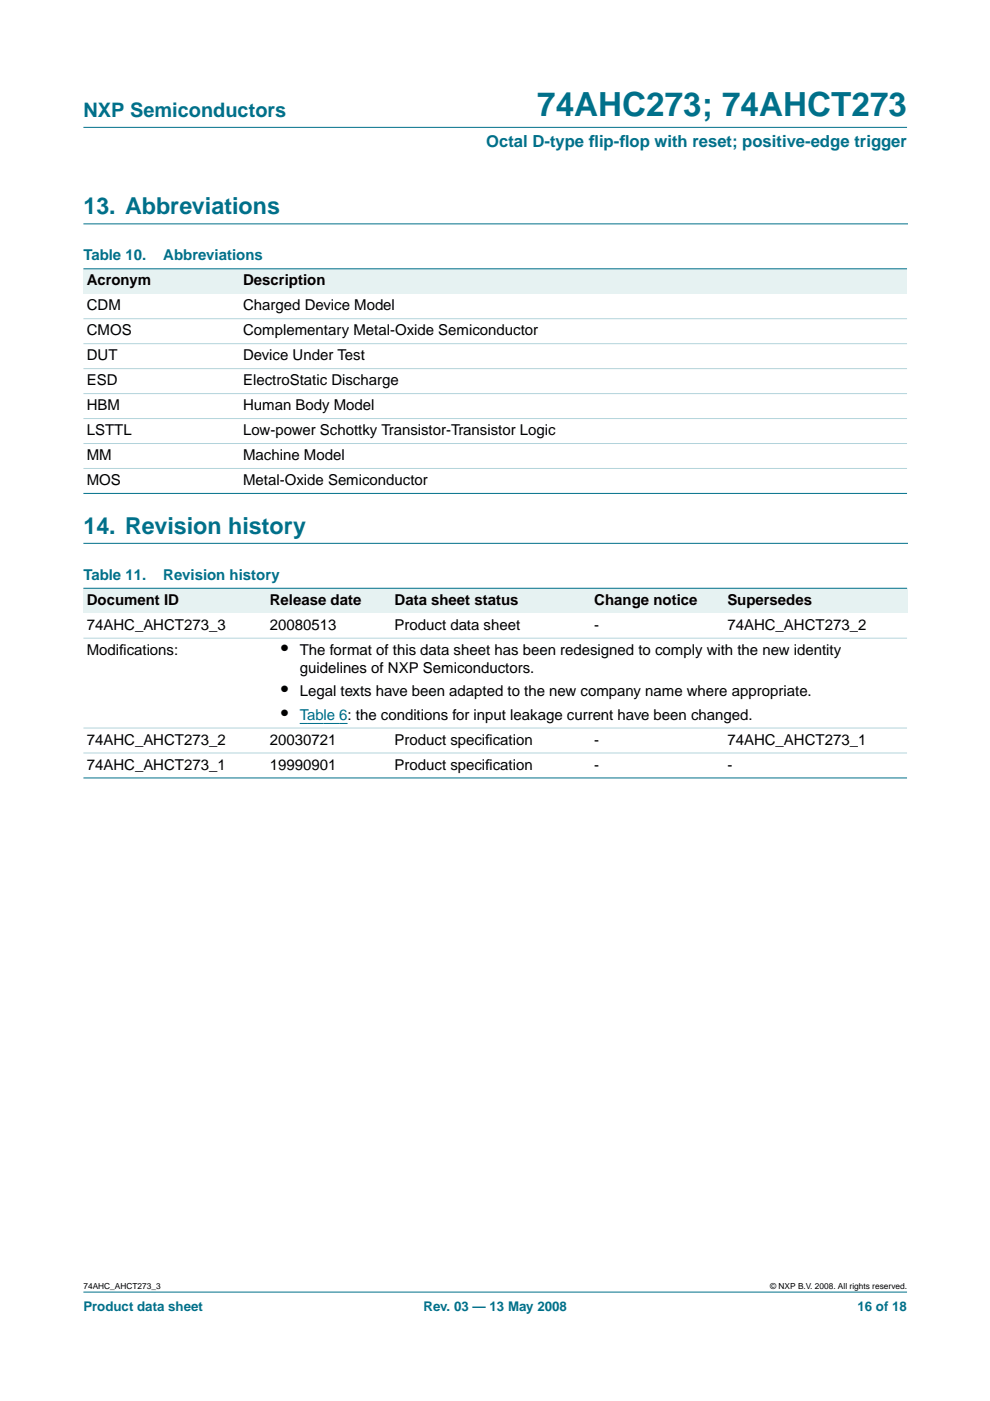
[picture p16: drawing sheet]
<svg xmlns="http://www.w3.org/2000/svg" width="210mm" height="297mm" viewBox="0 0 210 297" stroke-linecap="round" stroke-linejoin="round" font-family="sans-serif">
<defs><g id="words">
<text font-size="7.1" fill="#00708a" x="113.9" y="24.7">74AHC273; 74AHCT273</text>
<g font-size="4.9" fill="#00708a">
<text x="17.7" y="45.5">13. Abbreviations</text>
<text x="17.7" y="113.2">14. Revision history</text>
</g>
<text font-size="4.2" fill="#00708a" x="17.7" y="24.9">NXP Semiconductors</text>
<g font-size="4.2">
<text x="59.6" y="138.8">•</text>
<text x="59.6" y="147.7">•</text>
<text x="59.6" y="152.6">•</text>
</g>
<g font-size="3.5" fill="#00708a">
<text x="103.1" y="31.1">Octal D-type f</text>
<text x="124.8" y="31.1">lip-f</text>
<text x="131.3" y="31.1">lop with reset; positive-edge trigger</text>
</g>
<g font-size="3.2" fill="#00708a">
<text x="17.7" y="55.2">Table 10.</text>
<text x="34.6" y="55.2">Abbreviations</text>
<text x="17.7" y="123">Table 11.</text>
<text x="34.6" y="123">Revision history</text>
</g>
<g font-size="3.2">
<text x="18.4" y="60.5">Acronym</text>
<text x="18.4" y="65.8">CDM</text>
<text x="51.6" y="65.8">Charged Device Model</text>
<text x="51.6" y="60.5">Description</text>
<text x="18.4" y="71.1">CMOS</text>
<text x="51.6" y="71.1">Complementary Metal-Oxide Semiconductor</text>
<text x="18.4" y="76.4">DUT</text>
<text x="51.6" y="76.4">Device Under Test</text>
<text x="18.4" y="81.7">ESD</text>
<text x="51.6" y="81.7">ElectroStatic Discharge</text>
<text x="18.4" y="87">HBM</text>
<text x="51.6" y="87">Human Body Model</text>
<text x="18.4" y="92.3">LSTTL</text>
<text x="51.6" y="92.3">Low-power Schottky Transistor-Transistor Logic</text>
<text x="18.4" y="97.6">MM</text>
<text x="51.6" y="97.6">Machine Model</text>
<text x="18.4" y="102.9">MOS</text>
<text x="51.6" y="102.9">Metal-Oxide Semiconductor</text>
<text x="18.4" y="128.3">Document ID</text>
<text x="57.2" y="128.3">Release date</text>
<text x="83.7" y="128.3">Data sheet status</text>
<text x="126" y="128.3">Change notice</text>
<text x="154.2" y="128.3">Supersedes</text>
<text x="18.4" y="133.5">74AHC_AHCT273_3</text>
<text x="57.2" y="133.5">20080513</text>
<text x="83.7" y="133.5">Product data sheet</text>
<text x="126" y="133.5">-</text>
<text x="154.2" y="133.5">74AHC_AHCT273_2</text>
<text x="18.4" y="138.8">Modif</text>
<text x="25.3" y="138.8">ications:</text>
<text x="63.5" y="138.8">The format of this data sheet has been redesigned to comply with the new identity</text>
<text x="63.5" y="142.7">guidelines of NXP Semiconductors.</text>
<text x="63.5" y="147.7">Legal texts have been adapted to the new company name where appropriate.</text>
<text x="18.4" y="157.9">74AHC_AHCT273_2</text>
<text x="57.2" y="157.9">20030721</text>
<text x="83.7" y="157.9">Product specif</text>
<text x="102.9" y="157.9">ication</text>
<text x="126" y="157.9">-</text>
<text x="154.2" y="157.9">74AHC_AHCT273_1</text>
<text x="18.4" y="163.2">74AHC_AHCT273_1</text>
<text x="57.2" y="163.2">19990901</text>
<text x="83.7" y="163.2">Product specif</text>
<text x="102.9" y="163.2">ication</text>
<text x="126" y="163.2">-</text>
<text x="154.2" y="163.2">-</text>
</g>
<text font-size="3.2" fill="#00f" x="63.5" y="152.6">Table 6: the conditions for input leakage current have been changed.</text>
<g font-size="2.8" fill="#00708a">
<text x="17.7" y="278">Product data sheet</text>
<text x="89.8" y="278">Rev. 03 — 13 May 2008</text>
<text x="181.8" y="278">16 of 18</text>
</g>
<g font-size="1.8">
<text x="17.7" y="273.4">74AHC_AHCT273_3</text>
<text x="163.3" y="273.4">© NXP B.V. 2008. All rights reserved.</text>
</g>
</g></defs>
<g fill="#00708a" stroke="#00708a" stroke-width=".21">
<path d="M17.7 273.9h174.6z"/>
<path d="M17.7 27h174.6z"/>
</g>
<path d="M17.7 47.5h174.7M17.7 115.2h174.7" fill="none" stroke="#00708a" stroke-width=".21"/>
<g fill="#e6f2f2">
<path d="M17.7 57h33.1v5.3h-33.1z" fill-rule="evenodd"/>
<path d="M50.8 57h141.5v5.3h-141.5z" fill-rule="evenodd"/>
<path d="M17.7 124.7h38.8v5.3h-38.8z" fill-rule="evenodd"/>
<path d="M56.5 124.7h26.5v5.3h-26.5z" fill-rule="evenodd"/>
<path d="M83 124.7h42.3v5.3h-42.3z" fill-rule="evenodd"/>
<path d="M125.3 124.7h28.2v5.3h-28.2z" fill-rule="evenodd"/>
<path d="M153.5 124.7h38.8v5.3h-38.8z" fill-rule="evenodd"/>
</g>
<path d="M63.5 153.4h10.2" fill="none" stroke="#00f" stroke-width=".21"/>
<g fill="#00708a" stroke="#00708a" stroke-width=".21">
<path d="M17.7 57h174.6z"/>
<path d="M17.7 104.6h174.6z"/>
<path d="M17.7 124.7h174.6z"/>
<path d="M17.7 164.9h174.6z"/>
</g>
<g fill="#b3d4db" stroke="#b3d4db" stroke-width=".21">
<path d="M17.7 67.6h174.6z"/>
<path d="M17.7 72.9h174.6z"/>
<path d="M17.7 78.2h174.6z"/>
<path d="M17.7 83.4h174.6z"/>
<path d="M17.7 88.7h174.6z"/>
<path d="M17.7 94h174.6z"/>
<path d="M17.7 99.3h174.6z"/>
<path d="M17.7 135.3h174.6z"/>
<path d="M17.7 154.4h174.6z"/>
<path d="M17.7 159.6h174.6z"/>
</g>
<use href="#words"/>
</svg>
